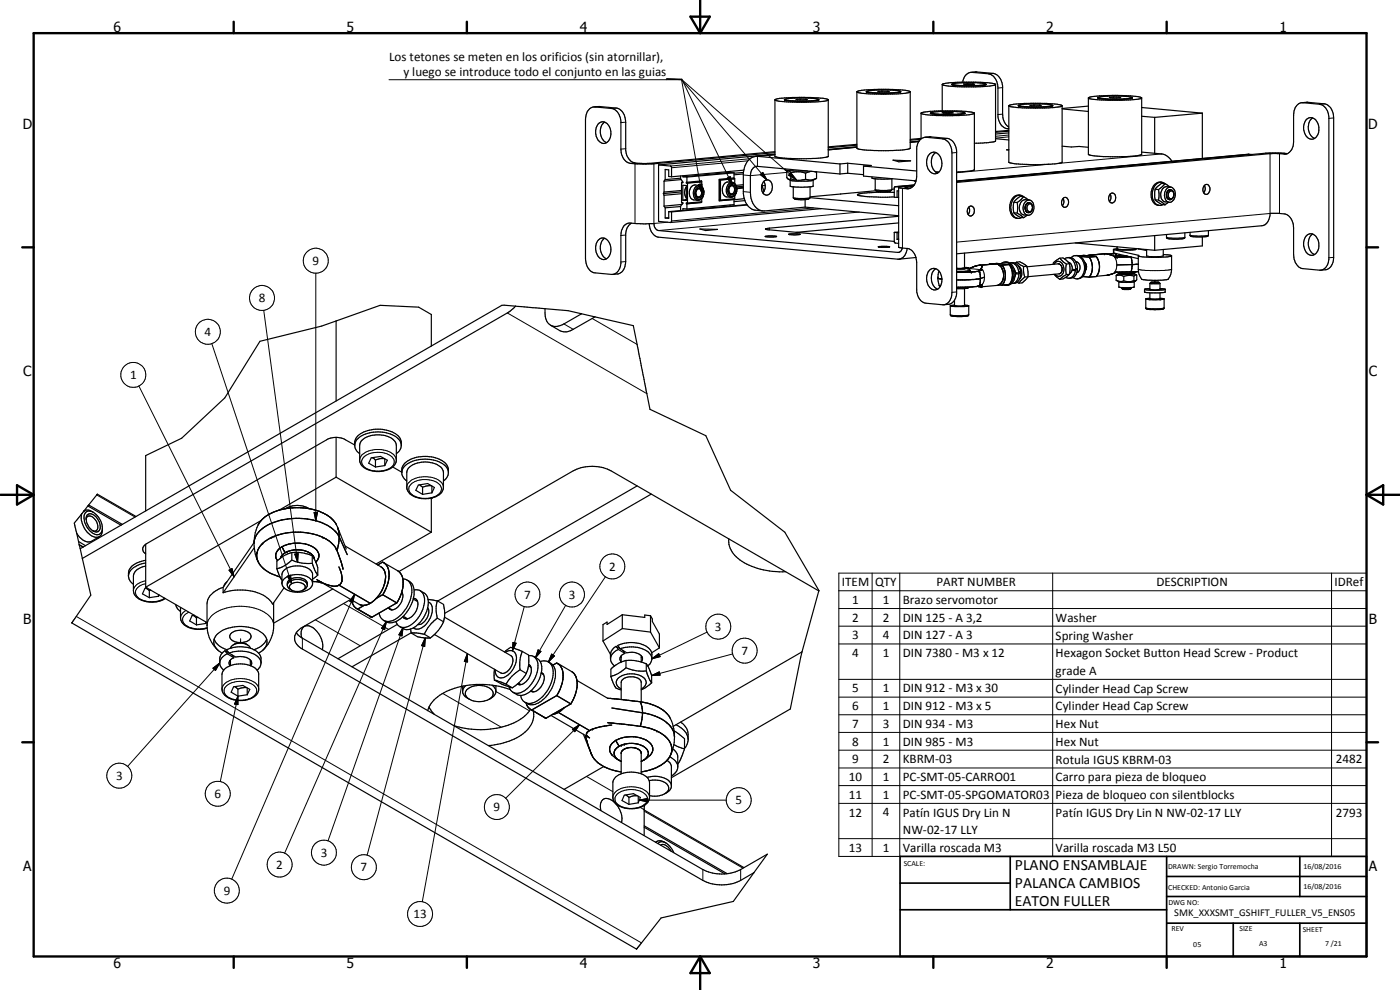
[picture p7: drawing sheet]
<svg xmlns="http://www.w3.org/2000/svg" width="420mm" height="297mm" viewBox="0 0 420 297" stroke-linecap="round" stroke-linejoin="round" font-family="sans-serif">
<defs><g id="words">
<g font-size="4.7">
<text x="304.6" y="261.1">PLANO ENSAMBLAJE</text>
<text x="304.6" y="266.5">PALANCA CAMBIOS</text>
<text x="304.6" y="271.9">EATON FULLER</text>
</g>
<g font-size="4.2">
<text x="34" y="9.6">6</text>
<text x="104" y="9.6">5</text>
<text x="174" y="9.6">4</text>
<text x="244" y="9.6">3</text>
<text x="314" y="9.6">2</text>
<text x="384" y="9.6">1</text>
<text x="6.8" y="38.7">D</text>
<text x="410.6" y="38.7">D</text>
<text x="7" y="112.9">C</text>
<text x="410.8" y="112.9">C</text>
<text x="7" y="187.1">B</text>
<text x="410.8" y="187.1">B</text>
<text x="7" y="261.4">A</text>
<text x="410.8" y="261.4">A</text>
<text x="34" y="290.4">6</text>
<text x="104" y="290.4">5</text>
<text x="174" y="290.4">4</text>
<text x="244" y="290.4">3</text>
<text x="314" y="290.4">2</text>
<text x="384" y="290.4">1</text>
</g>
<g font-size="3.9">
<text x="116.8" y="18.4">Los tetones se meten en los orificios (sin atornillar),</text>
<text x="121.1" y="22.9">y luego se introduce todo el conjunto en las guias</text>
<text x="93.8" y="79.5">9</text>
<text x="77.7" y="90.7">8</text>
<text x="61.4" y="100.8">4</text>
<text x="39.1" y="113.7">1</text>
<text x="182.8" y="171.2">2</text>
<text x="157.3" y="179.6">7</text>
<text x="170.7" y="179.7">3</text>
<text x="252.6" y="175.9">ITEM</text>
<text x="262.6" y="175.9">QTY</text>
<text x="281" y="175.9">PART NUMBER</text>
<text x="347" y="175.9">DESCRIPTION</text>
<text x="400.5" y="175.9">IDRef</text>
<text x="255.7" y="181.2">1</text>
<text x="264.9" y="181.2">1</text>
<text x="270.9" y="181.1">Brazo servomotor</text>
<text x="214.6" y="189.3">3</text>
<text x="255.7" y="186.5">2</text>
<text x="255.7" y="191.8">3</text>
<text x="264.9" y="186.5">2</text>
<text x="264.9" y="191.8">4</text>
<text x="270.9" y="186.5">DIN 125 - A 3,2</text>
<text x="270.9" y="191.8">DIN 127 - A 3</text>
<text x="316.8" y="186.6">Washer</text>
<text x="316.8" y="191.9">Spring Washer</text>
<text x="222.5" y="196.5">7</text>
<text x="255.7" y="197.1">4</text>
<text x="264.9" y="197.1">1</text>
<text x="270.9" y="197.1">DIN 7380 - M3 x 12</text>
<text x="316.8" y="197.2">Hexagon Socket Button Head Screw - Product</text>
<text x="316.8" y="202.5">grade A</text>
<text x="255.7" y="207.8">5</text>
<text x="264.9" y="207.8">1</text>
<text x="270.9" y="207.8">DIN 912 - M3 x 30</text>
<text x="316.8" y="207.8">Cylinder Head Cap Screw</text>
<text x="255.7" y="213.1">6</text>
<text x="264.9" y="213.1">1</text>
<text x="270.9" y="213.1">DIN 912 - M3 x 5</text>
<text x="316.8" y="213.1">Cylinder Head Cap Screw</text>
<text x="255.7" y="218.4">7</text>
<text x="264.9" y="218.4">3</text>
<text x="270.9" y="218.4">DIN 934 - M3</text>
<text x="316.8" y="218.4">Hex Nut</text>
<text x="255.7" y="223.7">8</text>
<text x="264.9" y="223.7">1</text>
<text x="270.9" y="223.7">DIN 985 - M3</text>
<text x="316.8" y="223.7">Hex Nut</text>
<text x="255.7" y="229">9</text>
<text x="264.9" y="229">2</text>
<text x="270.9" y="229">KBRM-03</text>
<text x="316.8" y="229.1">Rotula IGUS KBRM-03</text>
<text x="400.9" y="229">2482</text>
<text x="34.8" y="234">3</text>
<text x="64.4" y="239.4">6</text>
<text x="254.8" y="234.3">10</text>
<text x="254.8" y="239.6">11</text>
<text x="264.9" y="234.3">1</text>
<text x="264.9" y="239.6">1</text>
<text x="270.9" y="234.3">PC-SMT-05-CARRO01</text>
<text x="270.9" y="239.6">PC-SMT-05-SPGOMATOR03</text>
<text x="316.8" y="234.4">Carro para pieza de bloqueo</text>
<text x="316.8" y="239.7">Pieza de bloqueo con silentblocks</text>
<text x="148.2" y="243.4">9</text>
<text x="220.7" y="241.3">5</text>
<text x="254.8" y="245">12</text>
<text x="264.9" y="244.9">4</text>
<text x="270.9" y="245">Patín IGUS Dry Lin N</text>
<text x="316.8" y="245">Patín IGUS Dry Lin N NW-02-17 LLY</text>
<text x="400.9" y="245">2793</text>
<text x="270.9" y="250.4">NW-02-17 LLY</text>
<text x="96.3" y="257.1">3</text>
<text x="254.8" y="255.6">13</text>
<text x="264.9" y="255.6">1</text>
<text x="270.9" y="255.7">Varilla roscada M3</text>
<text x="316.8" y="255.7">Varilla roscada M3 L50</text>
<text x="82.9" y="260.7">2</text>
<text x="108.2" y="261.5">7</text>
<text x="67.1" y="268.5">9</text>
<text x="124.1" y="275.5">13</text>
</g>
<text font-size="3.1" x="352.4" y="275">SMK_XXXSMT_GSHIFT_FULLER_V5_ENS05</text>
<g font-size="2.4">
<text x="271.2" y="259.7">SCALE:</text>
<text x="350.6" y="260.8">DRAWN: Sergio Torremocha</text>
<text x="391.2" y="260.6">16/08/2016</text>
<text x="350.6" y="267">CHECKED: Antonio Garcia</text>
<text x="391.2" y="266.7">16/08/2016</text>
<text x="350.6" y="271.4">DWG NO:</text>
<text x="351.6" y="279.3">REV</text>
<text x="372" y="279.4">SIZE</text>
<text x="391" y="279.6">SHEET</text>
<text x="358.1" y="284.1">05</text>
<text x="377.9" y="283.8">A3</text>
<text x="397.7" y="283.8">7 /21</text>
</g>
</g></defs>
<g fill="none" stroke="#000" stroke-width=".3">
<path d="M116.7 23.9h87.8M180 32l-1.4 .1M184.9 32.4l-1.4 .2M187.8 36.7l-1.5 .1M199.9 23.7l4.6 .1 34.4 30M204.5 23.9l6.1 33.9M204.5 23.9l-4.4-.2h4.5l15.2 31.8M204.5 23.9l25.7 30.1M293.1 21.6l-1.4 .1M298.1 22l-1.4 .1M300.9 34.2l-1.4 .2M300.9 26.3l-1.4 .1"/>
<path d="M302.8 38.6h-.5M392.5 30.7l-1.4 .1M397.4 31.2l-1.4 .1M400.3 35.4l-1.5 .1M187.8 44.6l-1.5 .1M190.6 48.9l-1.4 .1M192 49l-1.4 .1v18M194.8 49l1.4 .1v18l4.2-.4M209.6 55.4l1-.2v2.6zM218.3 53.4l.8-.4 .7 2.5zM223.1 56.2l-2 .2M223.1 57.5l2.1 .2"/>
<path d="M224.4 48.3l-22.9 2M225.1 47.6l-23.9 2.2M228.2 52.4l.7-.7 1.3 2.3zM229.6 55.6l-1 .1M232.6 46.4l-5.3 .5v3M236.1 51.7l-10.9 1-2.1-.2M237.3 51.8l1.6 2-2.2-1.2zM257.2 44.2l-8.6 .8M270.8 56l1.4 .1v.3l-1.4 .1v17.9M273 56.6h-.8M274.4 55.5l-5.7 .5M275.7 42.5l-2.5 .2"/>
<path d="M279.3 41.1l-1.4 .1M284.3 41.5l-1.4 .2M287.1 45.8l-1.4 .1M302.8 41.1l-4 .3M302.8 40.5l-4 .4M314.9 49.3l-27.8 2.5M348.6 46.2l-30.9 2.8M351.2 56.9a1.57 1.57 0 0 0-1.2 1.4 1.57 1.57 0 0 0 1 1.6M374.8 46.3l-87.7 8.1M379.8 46l1.4 .1v18l-94.1 8.5M385.4 46l-1.4 .1v18M386.1 46.2h-.7"/>
<path d="M187.8 78.5l-1.5 .1M187.8 70.5l-1.5 .2M230.9 68.5v.5M244.1 62.4l-42.6 3.9M257.9 63.6l-60.3 5.6M269.4 75.7h.4M294.4 79.6l-1.2 .1-2.3 .9 3.9 .2a4.4 4.4 0 0 1 0 4.5M294.5 79.7l.1 .1M294.7 79.9v.2M308.8 60.8a1.56 1.56 0 0 0-1.2 1.4 1.56 1.56 0 0 0 1 1.6M317.6 79.2a1.6 1.6 0 0 1 1.2 1.4 1.6 1.6 0 0 1-1 1.6M331.6 76.1h.2"/>
<path d="M334.3 74.9v1M335.1 77.1h.1M335.1 77.1l-.6 .1a4.3 4.3 0 0 1 0 4.5M335.2 74.6l1.3 .2h3.1l1.3-.2M344.1 76.8l2 .2 3-.2M350.1 71.2l2 .3 3.5-.3M357.2 70.6l2.3 .2 3.2-.2M400.3 77.2l-1.5 .1M79.2 93.1l10.1 75.6M94.8 82v74.3M152.3 93.9l41.8 24.2M169.2 97.2l2.8 1.6"/>
<path d="M177.7 95.5l13.5 7.8M285.2 94.4l2 .3 3.5-.3M286.4 91.7h.1M286.4 91.7v.1M286.4 91.8h3.1M286.5 91.7h3M287.1 87.6l-1.4 .1M289.5 91.7h.1M289.5 91.7v.1M289.8 80.3l.7 .1M290.5 80.4h.1M290.5 80.4l-1.2 .2h-2.2"/>
<path d="M293.4 85.9l.3 .1M293.8 81.3h.1M294.4 85.6l.3 .4-.5 .1M294.4 80.6l-.2 .2M294.6 80.2l-.1 .2M294.8 85.3h.1M306.1 81.5v.2M332.6 82.5l-.3 .1M333.3 82.3l-.4 .2M334.1 82l-.4 .2M334.5 81.7h.1M335.1 81.7l-.5 .1"/>
<path d="M335.5 81.8l1.7 .2 3.4-.2M336.6 82.1v.1M339.5 82.1v.1M341.6 80.8l3.7 .4h4.1l2.2-.4M343.9 92.4l1.6 .2 3.9-.2M345.1 89.7l.7 .1 2.4-.1M345.1 89.6l1.5 .1 1.5-.1M346.6 84.1v.6M348.1 89.7h.1M348.2 89.7h.1M351.6 80.8h.1M41.7 115.8l28.6 57.3"/>
<path d="M63.6 103.1l23.9 72M107.9 138a3.5 3.5 0 0 1 3.3-2.9 7 7 0 0 1 7.4 2l.3 .9M109.3 137.1a6.9 6.9 0 0 1 8.6 .4 1.95 1.95 0 0 1-.7 2.9 7.1 7.1 0 0 1-8.2-.6 1.82 1.82 0 0 1 .3-2.7zM29 148.5l11.5 6.7M94.3 153.8h1l-.5 2.5zM122.1 146.2a4.2 4.2 0 0 1 4.3-3.1 6.3 6.3 0 0 1 6.4 2.1l.3 1M123.4 145.2a7 7 0 0 1 8.7 .4 2.14 2.14 0 0 1-1.1 3.2 7.1 7.1 0 0 1-7.8-.8 1.87 1.87 0 0 1 .2-2.8zM43.7 175.1a2.96 2.96 0 0 0-3 3 5 5 0 0 0 5.5 2.4l1.5-.2 1.7-.8M43.7 174.2a4.1 4.1 0 0 0-3.7 3M68.7 171.1l.9-.5 .7 2.5zM86.3 172.9l.9-.3 .3 2.5zM88.5 166.2l1-.1-.2 2.6z"/>
<path d="M106.4 178.3l-.5 2.5-.9-.4zM106.4 178.3l-36.9 85.5M181.7 173.1l-17.1 25.5M251.7 172h158.4v85h-158.4zM251.7 177.2h158.4M261.7 172v85M270 172v85M315.9 172v85M399.6 172v85M22.9 185l169.6 97.9M55.8 183.2l-.9 .7-.7 1.5M56.7 183.7a2.17 2.17 0 0 0-1.2 3.7 7.4 7.4 0 0 0 6.7 .9"/>
<path d="M62.1 187.7a5.9 5.9 0 0 1 4.6-4.9 15.3 15.3 0 0 1 13.6 1.6l1.4 1.5 .4 1.8M65.9 198.9l-27.6 31.1M72.2 191.6v1.2M90.8 191.5v3.2M94.6 186l13.5 7.8M103.1 181.1l13.5 7.7M116 186.4l-.6 2.5-.9-.4zM116 186.4l-30.6 69.6M121 188.3l-.4 2.5-.9-.3zM121 188.3l-22.5 64M127.6 191.4l-.1 2.6-1-.3zM127.6 191.4l-17.4 65.2"/>
<path d="M140.3 196.1v2.5l-1-.1zM140.3 196.1l-13.6 74.5M154 192.7l.9 .3-1.1 2.3zM157.3 182l-3.5 13.3M161.5 195l.8 .5-1.6 1.9zM165.6 196.3l.8 .5-1.8 1.8zM169.7 181.7l-9 15.7M195.7 197.7l2-1.6 .4 .9zM212.2 189.7l-16.5 8M219.9 196.2l-24.3 6.5M251.7 182.6h158.4M251.7 187.9h158.4"/>
<path d="M251.7 193.2h158.4M63.9 200.5l2-1.6-1.2 2.3zM66.6 206.8a4.3 4.3 0 0 1 4.4-3.1 6.2 6.2 0 0 1 6.5 2.4l.1 .7M67.9 205.8a7 7 0 0 1 8.8 .4 2.25 2.25 0 0 1-1.6 3.3 7.4 7.4 0 0 1-7.4-1 1.87 1.87 0 0 1 .2-2.7zM71.4 208.9v2.5l-1-.2zM71.4 208.9l-5.3 25.6M132.9 208.1l17.5 10.1M148.8 207.5l10.1 5.8M171.8 218.8l2.1-1.4-1.4 2.1zM173.9 217.4l-22.1 22.1M195.6 202.7l2.3-1.1 .2 1zM251.7 203.8h158.4"/>
<path d="M251.7 209.2h158.4M251.7 214.5h158.4M251.7 219.8h158.4M176 233l7.9 4.5M183.9 239.2a4 4 0 0 1 3.8-3 7.4 7.4 0 0 1 6.8 1.8l.4 1.2M185.2 238.3a6.8 6.8 0 0 1 8.9 .5 2.41 2.41 0 0 1-2 3.3 6.4 6.4 0 0 1-7.4-1.6l-.1-1.3zM251.7 225.1h158.4M251.7 230.4h158.4M251.7 235.7h158.4M191.8 240.1l2.6-.5v1zM191.8 240.1h26.2M192.1 242.2l1.2 .8"/>
<path d="M193.3 243.4l29.7 17.1M251.7 241h158.4M251.7 251.6h158.4M210.9 260.9v3.3M222.3 260.9v3.3"/>
<circle cx="94.8" cy="78.2" r="3.7"/>
<circle cx="62.4" cy="99.5" r="3.8"/>
<circle cx="78.6" cy="89.4" r="3.7"/>
<circle cx="40" cy="112.5" r="3.8"/>
<circle cx="158.3" cy="178.4" r="3.8"/>
<circle cx="171.7" cy="178.4" r="3.8"/>
<circle cx="183.8" cy="169.9" r="3.8"/>
<circle cx="215.5" cy="188" r="3.8"/>
<circle cx="223.5" cy="195.2" r="3.7"/>
<circle cx="35.8" cy="232.7" r="3.7"/>
<circle cx="65.3" cy="238.2" r="3.8"/>
<circle cx="83.9" cy="259.4" r="3.8"/>
<circle cx="97.2" cy="255.8" r="3.8"/>
<circle cx="149.1" cy="242.1" r="3.8"/>
<circle cx="221.7" cy="240.1" r="3.7"/>
<circle cx="68.1" cy="267.2" r="3.7"/>
<circle cx="109.2" cy="260.2" r="3.8"/>
<circle cx="126.1" cy="274.2" r="3.7"/>
</g>
<g fill="none" stroke="#000" stroke-width=".35">
<path d="M178.2 32.1a3.4 3.4 0 0 0-2.5 3.7v41.8a4 4 0 0 0 2.9 4.3l4.9 .4a2.97 2.97 0 0 0 2.8-3.2v-8.4a3.3 3.3 0 0 1 2.9-3.8l4 .3 3-.1a1.96 1.96 0 0 0 1.4 2.1l71.8 6.5 .9-.3 .5-1M178.2 32.1l5.3 .5a3.9 3.9 0 0 1 2.8 3.7v8.4a4.1 4.1 0 0 0 2.9 4.3l7 .1 36.4-3.3M178.2 32.1l1.8-.1 4.9 .4a4 4 0 0 1 2.9 4.3v8.4a3.9 3.9 0 0 0 2.8 3.8l4.2 .1 37.8-3.5M179.5 37.3a2.02 2.02 0 0 1 2.1-.7 2.02 2.02 0 0 1 1.4 1.7 3.4 3.4 0 0 1-1.5 4.7 2.78 2.78 0 0 1-2.7-3l.1-1.7zM181.5 36.6a3.8 3.8 0 0 0 .5 6.2M232.6 30l1.4 .4 5.2 .3 6-.1 2.3-.2 1.1-.4M232.6 29.9a46.4 46.4 0 0 1 13.6-.4l2.4 .4v17l-1.9 .5-4.7 .2-6-.1-2.7-.3-.7-.3zM235.4 30l1.9 .4h2.5h4.1l1.9-.4M235.4 29.9v.1M240.1 29.7l-1.2 .1 3.4 .1-.5-.1M240.1 29.7l1.7 .1M240.1 29.7v.3"/>
<path d="M241.8 29.8v.1M245.6 29.9l-1.7 .3-2.4 .1-4.1-.1-2-.3M245.6 29.8l-1.6-.3-4-.1-3.6 .2-.8 .2v.3M245.6 29.8l.2 .1M245.6 29.8v.3M245.8 29.9v.1M257.2 27.6l.1 .1a54.8 54.8 0 0 0 15.7 0l.2-.1M257.2 27.6v16.8l1.8 .6 4.8 .2 5.9-.1 3.4-.6 .1-16.9M257.2 27.6l1.4-.5 5.2-.3 7 .2 1.6 .2 .8 .4M260 27.5l1.9 .3 2.5 .1 4.8-.2 1-.3 .1 .2-1 .3-4.4 .1-3.8-.1zM264.7 27.3l-1.2 .1 2.1 .2 1.3-.1-.5-.2M264.7 27.3h1.7"/>
<path d="M264.7 27.3v.3M266.4 27.3v.2M270.2 27.4l-1.6-.3-4.6-.1-3.3 .2-.5 .2v.3M270.2 27.4v.3M276.4 34l2.4-.6 2.9-.1h6.7l3.3 .4 .7 .3M276.4 34l1.5 .4 5.1 .3 6.6-.2 2.1-.2 .7-.3M276.4 34v7.7M279.2 34l1.5 .3 2.4 .2 5.1-.2 1.4-.3M279.2 34h.1M279.4 33.8l-.2 .2M279.4 33.9l3.7 .4 5.1-.1 1.2-.3M279.4 33.9v.2"/>
<path d="M282.8 25.4l2.3-.6 3.6-.2 7.7 .2 2.4 .5v17l-2.2 .5-4.2 .2M282.8 25.4l1.5 .4 4.4 .3 6.1-.1 2.5-.2 1.5-.4M282.8 25.4v7.9M284 33.7l-1.2 .1 .4 .2 2.9-.1-.4-.1M284 33.7l1.7 .1M284 33.7v.3M285.7 33.8v.2M285.8 25.3v.2M285.8 25.2l-.2 .2 .5 .2 3.3 .2 5.1-.1 1.2-.2 .3-.1-.2-.2M285.8 25.2l3.3-.4h3.8l2.8 .4M285.8 25.2v.1M289.4 33.8l-1.5-.3-3.5-.1-3.9 .2-1.1 .3"/>
<path d="M289.4 33.8v.1M289.4 33.8l.2 .2M289.4 33.9v.2M289.6 34h.1M290.4 25.1l-1.3 .1 2.1 .2 1.3-.1-.5-.2M290.4 25.1h1.6M290.4 25.1v.3M291.3 21.7l1.8-.1 5 .4a3.8 3.8 0 0 1 2.8 3.8v8.4a4.5 4.5 0 0 0 1.9 3.9M291.4 21.7l5.3 .4a3.9 3.9 0 0 1 2.8 4.3v8.4a3.6 3.6 0 0 0 3.3 3.9M291.4 21.7a2.97 2.97 0 0 0-2.4 2.9M292 25.1v.2M292.4 34v16.9l-.9 .4-4.4 .3"/>
<path d="M295.7 25.2l-.5 .3-3 .2h-4.2l-2.2-.4M295.8 25.3v.2M302.8 31.7v16.9l1.8 .5 4.8 .3 6-.1 3.3-.6 .1-17M302.8 39.4l-4 .3M302.8 39.1l-4 .4M302.8 39.9l-4 .3M302.8 31.7l1.4-.4 5.2-.3 6.5 .2 2.1 .2 .8 .3M302.8 31.7l.4 .3 1.9 .3 5.7 .2 5.6-.2 2.4-.6M305.8 31.6l-.2 .2 .8 .2 2.5 .2 6.3-.2 .7-.2-.1-.2M305.8 31.7l1.7 .3 2.5 .1 3.2-.1 2.6-.3M305.8 31.6l1.1-.3 2.7-.1h4.2l2 .4M305.8 31.6v.3"/>
<path d="M310.3 31.5v.2M310.3 31.5l-1.2 .1 .4 .1h3l-.5-.2M310.3 31.5h1.7M312 31.5v.2M315.8 31.6v.3M318.8 32.7l7.8 .7M326.6 31.8l-7.8 .8M326.6 29.4l1.1 .4 4.9 .3 6.6-.1 2.4-.2 1-.4M326.6 29.4a22.5 22.5 0 0 1 7.3-.8h1.4a22.5 22.5 0 0 1 7.3 .8M326.6 29.4v16.9l1.5 .4 5.1 .3 6-.1 2-.2 1.4-.4v-16.9M329.6 29.3l.8-.3 2.5-.2 4.3 .1 2.4 .4M329.6 29.3l-.1 .2 3.3 .3h3.7l3.2-.3"/>
<path d="M329.6 29.3v.2M334.2 29.1l-1.3 .2h3.4l-.4-.1M334.2 29.1l1.7 .1M334.2 29.1v.3M335.9 29.2v.1M339.6 29.3l.2 .1-.1 .1M339.6 29.3v.2M339.6 29.3l-3 .4h-3.8l-3.2-.4M342.6 32.3l18.2 1.7M342.6 34.9l3.9 .3M346.5 35.2v10.8M360.8 34l-14.3 1.2"/>
<path d="M360.8 34v13.5M390.7 30.8l1.8-.1 4.9 .5a3.8 3.8 0 0 1 2.9 4.2v41.8a3.4 3.4 0 0 1-2.5 3.7l-1.4 .2M392 36a1.96 1.96 0 0 1 3.3 .6 3.6 3.6 0 0 1-1 5.1 2.47 2.47 0 0 1-3-2.5l-.1-1.3zM393.9 35.4a3.8 3.8 0 0 0 .6 6.1M197.6 49.5v16.9l3.6 .4M197.6 49.5l3.7 .3 .2 .4v2.8M199.1 58.1l.2 .5M199.3 54.4v3.2M199.3 58.6v3.2M199.3 57.6l-.2 .5M199.6 53.9l-.3 .5M201.5 53h-.8v-2l-1.1-.2v3.1"/>
<path d="M204.2 53.5l-4.6 .4M204.2 52.8v.8l.7 1v.2h-.4M204.4 53.9l-5.1 .5M204.5 58.1l-5.2 .5M204.5 57.1l-5.2 .5M204.5 57.6l-5.4 .5M204.5 54.8v5.9l.4 .1v.2h-.1M204.5 54.8h.4M204.9 55.6l1.1 .1v4.5l-1.1-.1zM205 52.7v.3M205 53l1.2 .1M205.6 60h.4"/>
<path d="M205.6 60l-.7 .1M206 56a2.8 2.8 0 0 0 0 3.4M206 54.9h.3v6M206 59.8l-.4 .2M206.2 53.1v1.6M206.2 54.7h-.2v.2M208.9 57.4l.3-.5a.83 .83 0 0 1 1-.2 .83 .83 0 0 1 .4 1 1.02 1.02 0 0 1-.3 1.1 1.02 1.02 0 0 1-1.2 0l-.3-.6M208.9 57.4a.98 .98 0 0 1 .9-1 .98 .98 0 0 1 1.1 .8 1.45 1.45 0 0 1-1.4 2.1l-.7-1M208.9 57.4l-.1 .9M208.9 57.4v.2M209.8 55.6a2.41 2.41 0 0 0-1.7 2.1 2.41 2.41 0 0 0 1.3 2.4l.8-.2 .4-.3M209.8 55.6a2.26 2.26 0 0 1 1.5 2.1 2.26 2.26 0 0 1-1.4 2.1 2.01 2.01 0 0 1-1.4-2 2.01 2.01 0 0 1 1.6-1.9l.7 .4 .3 .8"/>
<path d="M209.9 55.6a2.16 2.16 0 0 0-2.4 .4 2.47 2.47 0 0 0 .7 4l1.3 .1M210.2 54.5l.4 .1M210.4 54.3v.2M210.6 54.6v-.3l-4.4 .4M210.6 54.6v1.3M210.6 59.6v.9l-4.3 .4M210.6 54.6l-4.6 .3M211 59l-.4 .6M211.1 58.4v.3M211.2 58.3h.1M215.9 60h.3M218.9 56.2l-.2 .5"/>
<path d="M219 56l-.1 .2M219.1 56a.85 .85 0 0 1 1-.2 .85 .85 0 0 1 .4 1 1.02 1.02 0 0 1-.2 1 1.02 1.02 0 0 1-1.1 .3l-.5-.8M219.1 51.4v.3M219.1 51.7l1.2 .2M219.1 51.7l-14.1 1.3M219.2 55.8a1.07 1.07 0 0 1 1.4 0 1.07 1.07 0 0 1 .2 1.3 1.05 1.05 0 0 1-.9 1.3 1.05 1.05 0 0 1-1.2-1l.1-.9zM219.8 54.7l-1.2-.1a2.47 2.47 0 0 0-1.8 1.9 2.47 2.47 0 0 0 .9 2.4l1.7 .3M220.1 59.9h.2M220.1 53.4v.2h.4M220.1 59.7v.2M220.1 59.9l-4.3 .3M220.3 51.9v1.5l-4.5 .4v6.4"/>
<path d="M220.3 59.9v1.5l-14.1 1.3M220.3 59.9l-4.5 .3M220.3 51.9l-14.1 1.2M220.5 53.6l-4.6 .4h.3v6M220.5 58.7v.9l-4.3 .4M220.5 53.6v1.4M221.1 56.2a1.3 1.3 0 0 0-1.5-1.2 1.3 1.3 0 0 0-1.1 1.4 1.67 1.67 0 0 0 1.5 2.4l.7-.4 .4-.9M221.1 57.3v.1M221.1 56.4a2 2 0 0 1-2 2.7 2.45 2.45 0 0 1-1.1-2.4 2.45 2.45 0 0 1 1.7-2l1 .5 .4 1.3M223.1 56.4l-2 .2M223.1 52.2l-2.8 .3M223.1 55.4l-2.2 .2"/>
<path d="M223.1 55.9l-2 .1M223.1 51.7l-2.8 .3M223.2 51.1l-21.7 1.9M223.4 59.6l-3.1 .3M228.7 55.5l.1 .4M228.8 55.9l.5 1.5M228.8 55.9h-.3M229.2 54.4a1.56 1.56 0 0 1 1.9-.2 1.56 1.56 0 0 1 .7 1.7 2.29 2.29 0 0 1-1.9 2.6 2.56 2.56 0 0 1-.7-4.1zM229.3 54.4l.3 1.3-.3 1.7M229.3 57.4l-.4 .5M232.6 46.3l-35 3.2M232.6 46.4l-5.8 .5"/>
<path d="M235.6 50.7l.1 .3 1.6 .2 5 .1M236.3 51.3l.6 .1 .4 .5M236.3 51.3l-.2 .1v1.9a.72 .72 0 0 0 1.2 .4M236.6 53.8l.6 .3M236.6 51.1l-.3 .3M237.1 54.1v1.7a20.5 20.5 0 0 0 6.8 .1l.1-1.8M237.3 51.9l.3-.2a8 8 0 0 1 4.2 .2M237.3 53.7l.6 .1a6.3 6.3 0 0 0 3.9 0M237.3 51.9v1.8M238.1 59.4l1.6 .2 3.4-.2M238.1 59.4a3.6 3.6 0 0 0 3.1 .5h.4M238.1 56v3.4"/>
<path d="M241.6 59.9v2.2M241.8 51.9v1.9M243.1 59.4h.1M243.1 59.4l-.6 .4-.9 .1M243.1 59.3l26.6 2.4M243.1 56v3.4M243.8 51.4l-2 .5M244.4 51.5l.7 .1M245 51.6h.1M245.1 53.5l-.3 .1a3.7 3.7 0 0 1-3 .2M245.1 53.5l-1.2 .6-1.6 .3h-3.4l-1.7-.3M245.1 51.6v1.9"/>
<path d="M252.1 52.2l-24.8-2.3a2.36 2.36 0 0 0-2.1 2.8v5a5.3 5.3 0 0 0 3.4 5.5M252.1 49.2l-24.8-2.3a4.5 4.5 0 0 0-4.1 4.5l-.1 6.7 .5 2.1M252.1 49.2v3M252.3 58.2l-9.2 .9M254.4 49l-2.3 .2M254.4 49l7.1 .7-2.3 .1M254.4 52l4.8 .4M254.4 52l-2.3 .2M254.4 49v3M257.2 43.6l-8.6 .7M257.2 43.3l-8.6 .8M257.2 44l-8.6 .8"/>
<path d="M257.2 44.2l-8.6 .8M257.3 58.5l.9 .3 2.8 .3h7.4M257.3 58.4v.1M259.2 49.8l15.9 1.5M259.2 49.8v3l15.7 1.5M261.7 53.1v.4l1 .1M262.7 56.9l1.5 .2 3.4-.2M262.7 53.6h5.1M262.7 56.9a3.3 3.3 0 0 0 2.8 .6h.3a2.1 2.1 0 0 0 1.9-.6M262.7 53.6v3.3M263 57.2l-10.7 1M267.7 53.6l-.1 3.3"/>
<path d="M268 48l5.3 .3-3.5 .3zM268.4 57.7l-7.9 .1-2.3 .3-.9 .3M268.4 56.7l-.7 .1M269.2 59.2h.5M269.7 56.2v18l2.5 .3M269.7 56.3h.1M269.7 57.3h-.5v1.9M269.7 56.3l1.1 .2a3.2 3.2 0 0 0 2.5-.1M269.7 56.2h.1M269.9 56.1l-.2 .1M269.9 56.1l-1.2-.1-.3 .3v2.9h.8M274 55.9l-2.3 .3 1.6 .2"/>
<path d="M274.2 55.7l-4.3 .4M274.4 55.5l-5.7 .5M274.4 54.2l.5 .2M274.4 55.5l-1.1 .9M274.9 54.3l-.5 1.2M275.7 42.5l-2.5 .2M275.8 42.3l-.7 2.1v8.5l-.2 1.4M275.8 42.3l-2.6 .3M276.3 41.8l-.5 .5M276.3 41.8l-3.1 .3M276.4 41.5l-3.2 .3M277.6 41.2l1.7-.1 5 .4a3.6 3.6 0 0 1 2.8 3.8v42.8a3.2 3.2 0 0 1-2.5 3.2l-1.4 .1"/>
<path d="M277.6 41.2l5.3 .5a3.9 3.9 0 0 1 2.8 4.2v41.8a3.4 3.4 0 0 1-2.5 3.7M277.6 41.2l-1.3 .6M279 46.1a2.04 2.04 0 0 1 3.4 1.3 3.2 3.2 0 0 1-1.8 4.8 3.4 3.4 0 0 1-2.3-4.8zM280.7 51.6h1.1M280.8 45.8a3.8 3.8 0 0 0 .6 6.1M281.3 51.9h.1M298.8 41.6l4 .4M302.8 44.9l-.7 .1h.7M306.1 58.5a3.3 3.3 0 0 0-3 4.2 2.6 2.6 0 0 0 2.4 2.8M307.2 59l1.5 1M307.2 59l-1.9 1.7M307.2 59a2.56 2.56 0 0 0-2.4 1l-.6 .7"/>
<path d="M307.2 59.1a2.26 2.26 0 0 0-3.6 1.6 3.7 3.7 0 0 0 1.7 4.8l1.3-.2M308.9 60a2.01 2.01 0 0 0-2.5 .7 2.49 2.49 0 0 0 .9 3.8l1.2 .1M318.8 43.9l7.8 .3M319.1 59.6l.2 .9-.5 1.3M319.1 59.5a1.03 1.03 0 0 1 1.2-.1 1.03 1.03 0 0 1 .4 1.2 1.12 1.12 0 0 1-.4 1.4 1.12 1.12 0 0 1-1.4-.2l-.3-1.3zM333.2 58.3a1.8 1.8 0 0 1-.3 2.2M333.2 58.2a1.03 1.03 0 0 1 1.2-.1 1.03 1.03 0 0 1 .4 1.2 1.11 1.11 0 0 1-.5 1.4 1.11 1.11 0 0 1-1.4-.4l-.2-.8zM342.6 45.6l6 .6a4.2 4.2 0 0 1 3.1 2.2M346.7 56.8v3.1M346.7 59.9l.2 .2a4.7 4.7 0 0 0 2.7 1.4M346.7 59.9l1 .1M346.7 56.8l1 .1"/>
<path d="M347.7 56.9l.1 1.2-.1 1.9M348.6 54.7a3 3 0 0 0-3.1 3.2 3 3 0 0 0 2.4 3.7M349.6 55.1l1.5 1M349.6 55.1l-1.9 1.8M349.6 55.1a1.99 1.99 0 0 0-2.1 .8l-.8 .9M349.7 55.2a2.26 2.26 0 0 0-3.6 1.6 3.5 3.5 0 0 0 1.7 4.8l1.3-.2M350.3 56.4a1.53 1.53 0 0 1 1.8 0 1.53 1.53 0 0 1 .6 1.6 2.01 2.01 0 0 1-2.2 2.6 2.79 2.79 0 0 1-.2-4.2zM351.2 56.9a1.63 1.63 0 0 0-1 1.5 1.63 1.63 0 0 0 .9 1.5M351.3 56.1a2.37 2.37 0 0 0-2.6 .8 2.37 2.37 0 0 0-.2 2.7l.8 .9 1.6 .2M352.3 58.1l-.5-.8a1.15 1.15 0 0 0-1.2 1.1 1.15 1.15 0 0 0 1.1 1.2l.6-1M352.3 58a1.53 1.53 0 0 1-1.2 1.9M352.3 58a1.14 1.14 0 0 0-1.3-1.1 1.14 1.14 0 0 0-1 1.4v.3a1.18 1.18 0 0 0 1.1 1.3"/>
<path d="M361.5 55.7l.2 .9-.4 1.3M361.5 55.6a.98 .98 0 0 1 1.1-.1 .98 .98 0 0 1 .5 .9 1.33 1.33 0 0 1-1.5 1.9 1.79 1.79 0 0 1-.1-2.7zM375.6 46.4l-.9-.1-87.6 8M386.4 46.1a3.9 3.9 0 0 0 1.8-3.6v-8a3.1 3.1 0 0 1 2.9-3.7l4.9 .5a3.7 3.7 0 0 1 2.8 3.8v42.8a2.99 2.99 0 0 1-2.8 3.2l-4.9-.5a3.9 3.9 0 0 1-2.9-4.2v-8a4 4 0 0 0-2.8-4.2l-4.2-.1a3.4 3.4 0 0 1-2.5 3.6l-91.6 8.5M386.4 46.1h-5.2l-94.1 8.6M386.4 46.1l-2.2-.2-4.4 .1-92.7 8.5M179.5 72.1a1.92 1.92 0 0 1 3.3 .7 3.3 3.3 0 0 1-1.6 5.1 3.6 3.6 0 0 1-1.9-5.5zM181.5 71.5a3.8 3.8 0 0 0 .5 6.1M189.6 67a3.7 3.7 0 0 0-1.8 3v8.5a3.3 3.3 0 0 1-2.5 3.7l-1.4 .1M194.8 67.1a4 4 0 0 0 2.8 4.1l72.2 6.6M199.3 61.8l.3 .6M199.6 62.4v3"/>
<path d="M200.7 63.5l.8 .1M200.7 63.5v2l-1.1-.1M200.7 65.3l-1.1 .1M201.5 63.6v2.8l-.3 .4M204.2 62l-4.6 .4M204.7 61.3l-5.4 .5M204.8 61h.1M204.8 61l-.6 .9v1.3M206 61.1l.2 .1M206.2 62.7l-1.2-.1v.5M206.2 61.2v1.5M206.3 60.9h-.3v.2"/>
<path d="M210 68.7l5.3 .1-3.5 .4zM210.4 60.7l-4.4 .4M210.4 60.7h.2M210.4 60.6v.1M210.6 60.7l-4.4 .5M210.6 60.5v.2M219.1 61.5v.3M223.6 60.2l-3.3 .3M223.6 60.2l.7 1.4M224.1 61.4l-23.4 2.1M224.2 61.5l-22.7 2.1M224.3 61.6l1.7 1.3 3.1 .4 12.5-1.2"/>
<path d="M229.6 71h.1M229.7 70.9l2.2-.1 1.2 .2-2.3 .1zM229.7 68.7l38.7 3.7M229.7 68.7h.1M236.7 70.3l2.6-.2 .8 .3-1.9 .1zM240.1 70.3h.1M241.6 62.1l28.1 2.6M246.5 62.6l-45.3 4.2M263.6 74.1h3.3M263.6 74h3.4M263.6 74v.1M267 74v.1"/>
<path d="M268.4 69.7v3l.3 .2 1 .1M268.4 69.7l.8 .1M269.2 69.8v2M269.2 71.8h.5M269.7 64.9l-40 3.8M269.7 66.9l-30.8 2.8M269.7 71.8h-.5M269.7 69.8h-.5M269.7 69.6l-1.3 .1M272.2 74.5a4 4 0 0 1 2.9 4.3v8.4a3.7 3.7 0 0 0 2.8 3.8l5.3 .4M272.2 74.5a3.2 3.2 0 0 1-2.4 3.3M274.9 77.3l-5.1 .5"/>
<path d="M289.5 75.9l-.2 4.6M290.7 62.1l.3 1.3-.5 .9M290.8 62.1a1.03 1.03 0 0 1 1.2-.1 1.03 1.03 0 0 1 .4 1.2 1.14 1.14 0 0 1-.4 1.3 1.14 1.14 0 0 1-1.4-.1l-.3-1zM294.5 79.7h.1M297 79.2l2.2-.2 3.7 .4M297 79.2l.4 .1M297 79.2v.1M298.6 79.2h.3M298.9 79.2l-5 .4M298.9 79.2l.9 .3M299.8 79.5l1 .1M299.8 79.5l.6 .5"/>
<path d="M300.4 79.2a2.43 2.43 0 0 1 3.9 1.4 3.5 3.5 0 0 1-1.8 5h-.4M300.8 79.6l.2 .3M301 79.9l.2 .4M301 79.9l.7 2.3M301.8 78.6l-.3 .1M301.9 78.7a4 4 0 0 1 2.1 5.2l-.3 .7-.8 .7M302.9 79.4a5.2 5.2 0 0 1 .2 5.6M302.9 79.4l-2.1 .2M302.9 79.4a5.1 5.1 0 0 1 .2 5.7M303.3 78.9l1.4 .1M303.3 78.9a2.8 2.8 0 0 1 2.5 3M303.3 78.9h-.2"/>
<path d="M304.2 63.8a4.8 4.8 0 0 0 3 1.5M304.2 60.7l-.1 1.5 .1 1.6M304.2 63.8l1.1 .1M304.2 60.7h1.1M304.7 79a3.2 3.2 0 0 1 1.6 2.4l-.5 .5M305.1 78.7l1-.2 2.1 1.4M305.1 78.7l2.1 1.3M305.1 78.7l-.4 .3M305.3 60.7l.1 1.7-.1 1.5M305.3 63.9l1.9 1.4M305.6 79.8a2.75 2.75 0 0 1 .4 3.9M307.2 80v1.2l.3 1.9"/>
<path d="M307.7 60.6a1.49 1.49 0 0 1 1.8-.4 1.49 1.49 0 0 1 .8 1.7 2.14 2.14 0 0 1-2 2.7 2.56 2.56 0 0 1-.6-4zM308.2 79.9l.3 1.5v1.7M308.2 79.9l-1 .1M308.2 64.6l-1 .7M308.6 60.9a1.75 1.75 0 0 0-.1 2.9l.6-.1 .4-.3 .4-1.1M308.6 60.8l.8 .2 .5 1.3M308.8 60.8a1.58 1.58 0 0 0-1.2 1.4 1.58 1.58 0 0 0 1 1.6M309.7 61.5l-.1-.2a.93 .93 0 0 0-1.1 .1 .93 .93 0 0 0-.3 1l.1 .5a.74 .74 0 0 0 .5 .6 .74 .74 0 0 0 .8-.3M309.8 61.6l.1 .7M309.8 62.6l-.1 .6M309.8 62.6h.1M316.4 79.3a1.43 1.43 0 0 1 1.6-.9 1.43 1.43 0 0 1 1.1 1.4 2.08 2.08 0 0 1-1.5 3.1l-1-.6"/>
<path d="M317.5 79.2a1.59 1.59 0 0 1 1.3 1.4 1.59 1.59 0 0 1-1 1.6l-9.3 .8M317.6 79.2l-9.4 .9M318.1 77.5l-1.8 1.2-.3 .6M318.1 77.5a2.41 2.41 0 0 1 2.5 1.2l.4 .4M318.1 77.5l1.9 1.7M320 79.2l-.1 1.2 .1 2M320.3 77.3a2.72 2.72 0 0 1 3.1 3.1l-.6 .5M320.3 77.3l-.9 .4M320.3 77.3a3.1 3.1 0 0 1 2.5 3.6M320.6 78.7l.4 .2M320.7 78.7h.1M320.7 78.9h.3"/>
<path d="M321 79.1v2.8M321 79.1l-1 .1M321 78.9l.6 .8 .2 1.1 1 .1M321.5 77.3a2.45 2.45 0 0 1 4 1.3 3.7 3.7 0 0 1-1.5 5l-.7 .1M322.7 72.9l23.8 2.2M322.9 78.6a1.73 1.73 0 0 1 1.2 1.5 1.73 1.73 0 0 1-.9 1.7M323 78.6l.2 .1M323 76.7h-.3M323.2 76.7a4 4 0 0 1 .7 6.8l-1 .2-.9-.4M324.2 76.9l2.7 .3M325.3 76.6l-1.5 .2M325.3 76.6l3.7 .4"/>
<path d="M325.3 76.6l1 .1M325.6 78.8l.1 .2M325.7 79l.3 .8M325.8 79l.2 .8M326 79.8l-.2 1.3 .1-.2M326 79.8v.9M326.3 76.7l1.7 .2M326.8 76.6h.3M326.8 76.6l5.1-.5 3.2 1M326.8 76.6l-.5 .1M326.9 77.2l.2 .3M327.1 77.5l.7 2.3"/>
<path d="M327.1 76.6l.9 .3M327.1 77.5l.7 1.8 .1 1M327.8 79.8l.1 .5M328 76.9l1 .1M329 77l.4 .6M329 77l-2.1 .2M329 77a5.4 5.4 0 0 1 .5 5.3M329.5 77.7l.4 1.4M329.9 79.2l-.1 2.1-.8 1.7M331.8 76.1l-4.7 .5M333.1 76.2l-.5 .1M333.6 76.2h-.5"/>
<path d="M334.2 74.8l.1 1.1 7.3 1.7M334.2 74.8v.1M334.2 74.9l7.6 1.7-.2 .2v4a4.3 4.3 0 0 0 1.2 3.1l5.9 .2a2.09 2.09 0 0 0 2.4-1.3l.5-2v-4l-2.5-.4M334.5 77.2l4.9-.1 .4 1.7-.4 2.8M334.6 76.1l-1.3 .1M334.8 76.6l1 .2M334.8 76.6h.1M334.9 76.1h-.7M335.2 76.1l-.4 .4M335.2 74.7l-1 .1M335.3 74l-.1 .8 .3 .1 4.1 .1a1.1 1.1 0 0 0 1.4-.4M335.8 76.8h2.5"/>
<path d="M336 76.3l-.2 .5M341.5 74.6h.2M341.6 76.8l3.4 .4 5.4-.1 1.2-.3M341.6 79.3l-6.4 .2M341.7 74.6v.1M341.7 74.7l2.4 .5M344.1 74.8v2M346.5 70.7v4.4M347.7 60l1.9 1.5M349.1 74.8v2M350.6 60.7l-1 .8M351.6 76.8h.1"/>
<path d="M355.6 69.9l-.1 1.5-.8 .3-4.1-.1-.5-.3v-.9M357.2 69.7l.1 1.2M357.3 70.9h.1M357.4 70.9l3.4 .2M360.8 71.1v2.7l-14.3 1.3M362.7 69.2l-.1 1.5-.5 .3-1.3 .1M392 70.9a2.17 2.17 0 0 1 2.2-.5 2.17 2.17 0 0 1 1.4 1.9 3.1 3.1 0 0 1-1.9 4.3 3.5 3.5 0 0 1-2.1-5.1zM393.9 70.2a3.8 3.8 0 0 0 .6 6.2M100.9 96.3l13.2-4.7 11.5 .6 3.8 2.2v9.4M100.9 96.3l-4.3 1.5-18.6 4.6-10.5 17-13 12.1-10.8 5.2v16.6M100.9 96.3v24M154.7 91.9l8.9 .7"/>
<path d="M154.7 91.9l-4.1-.3-126.5 73M154.7 91.9l-2.4 2-127.6 73.7M163.6 92.6l6.9 .6 8.1 1.9M163.6 92.6a5.1 5.1 0 0 0 1.6 5M174.5 94.1l-5.3 3.1a3.9 3.9 0 0 1-4 .4M178.6 95.1l11.5 2.6 5 25.1 16.7 7.9 7.5 16.4 16.2 12.6 10.2 17.6M178.6 95.1l-6.6 3.7a3.9 3.9 0 0 1-3.9 .4l-2.9-1.6M279 81a2.09 2.09 0 0 1 3.4 1.3 3.3 3.3 0 0 1-1.5 4.7 2.62 2.62 0 0 1-2.7-2.6v-1.7l.4-1.2zM280.8 80.6a3.8 3.8 0 0 0 .6 6.2M281.5 83.4l.4 2.3 .3 .2M281.5 83.4l1.2 .3M281.8 81.3l-.3 2.1"/>
<path d="M285.2 91.8l1.4 .2 4.1-.2M285.2 91.7v2.7l.2 .3M285.4 94.7v.1M285.4 94.8l1.8 .2 3.3-.2M286.5 91.6l-1.3 .2M286.5 90.1l-.1 1.6M288.8 80.5h-1.7l.4 .1M289.3 80.5l-.8 .1M289.3 80.5h-.2M289.5 91.6l1.2 .2M289.5 80.2a1.36 1.36 0 0 1 1.6 1M289.5 86.6v5.1"/>
<path d="M289.9 86.1l-2.8 .1M290 81.4h-2.9M290.1 80.6h-3M290.3 80.5l-.2 .1M290.4 81.7h-3.3M290.5 86.4l-3.4 .2M290.5 80.5l-.4 .1M290.5 80.4h.1M290.5 80.4l-.1 .1M290.5 86.4h.1M290.5 94.7v.1M290.6 81.3h.2"/>
<path d="M290.6 81.3l-.6 .1M290.7 91.7v2.7l-.2 .3M290.8 86.1l-.3 .3M291 80.5l-.3 .1M291.1 81.2l-.3 .1M291.4 86.1h-.5M291.9 81.6l-2.1 .1M291.9 81.6l-1 .1M292.7 81.5l-.8 .1M293.3 85.9l-4 .3M293.3 81.4l-.6 .1M293.3 81.4h.3"/>
<path d="M293.3 85.9l-.3 .1M293.6 81.4l-.9 .1M293.9 81.3l.3 2.3M294.2 83.6l-1.9 .3-5.2 .1M294.2 83.6l-.3 2.2M294.4 81.1h.1M294.4 81.1l-.8 .3M294.4 85.5l-1.1 .4M294.4 85.6l.2 .4-1.2-.1M294.5 85.5h.1M294.5 85.5h-.1M294.6 86l-.1 .1"/>
<path d="M294.6 80.3l-.4 .6M294.7 80.1a.9 .9 0 0 0-1.4-.4l-2.4 .9M294.7 80.1l-.2 .3M294.7 80.1l-.1 .2M294.8 80.8l-.4 .3M294.8 85.3l-.2 .2M295.5 83.1l-1.3 .5M299.8 85.5l-5.3 .6M299.8 85.5l1 .1M300.4 80l.2 .4M300.4 80l.4 .7M300.7 80.6l.5 1.5-.1 1.6"/>
<path d="M300.9 81.1l.2 .4M301 84l-.5 .9-.7 .6M301.1 81.7l.1 .7M301.2 82.8l-.4 1.7-1 1M301.2 80.3l.4 .9 .1 1.5M301.7 82.2v.5M301.7 82.7l-.3 1.9-.6 1M301.7 82.7l-.1 1.4-.8 1.5M302.9 85.3l-.9 .3-.7-.1M302.9 85.3l-2.1 .3M303.1 85l-.2 .3M303.6 85h.3"/>
<path d="M304.4 80.8l.3 1 1.1 .1M304.8 82.2h1M304.8 82.2l-.2 .8M305.1 81.9l-.3 .3M305.3 84.7l.5 .3M305.8 82.2a2.6 2.6 0 0 1-1.9 2.8M306 81.7h.3M306.1 81.5v.2M306.3 81.7l-.5 .5M306.3 81.7a2.67 2.67 0 0 1-2.4 3.3M307.5 83.1l-1.7 1.9M308.5 83.1l-.9 1.1a2.11 2.11 0 0 1-1.8 .8"/>
<path d="M308.5 83.1h-1M316.3 82.3l1.8 1.5M320 82.4l-1.9 1.4M321 82.3a4.8 4.8 0 0 1-2.9 1.5M321 82.3l-1 .1M321 81.9v.4M321.3 81.8l-.3 .1M321.7 81.1l1 .1M321.7 81.1l-.7 .9M322 83.3l-1.1 .2M322.1 80.8l-.4 .3M322.7 81.2a2.04 2.04 0 0 1-2.9 2"/>
<path d="M323 80.7h.4M323.2 81.7h.1M323.2 81.7h.3M323.4 80.7l-.7 .5M323.4 80.7l-.4 1.6-1 1M324.9 83l2 .1M327.9 80.3l-.4 1.8-.6 1M327.9 80.3l-.3 1.6-.7 1.2M329 83l-2.1 .1M329.4 82.4l-.4 .6M335 84.1l1.1 .4 1.2-.2M335 84.1l.8 .5"/>
<path d="M335 82.7l1.1-.2 1.2 .4M335 82.7v1.4M335.1 81.7l-2.4 .8-3.6 .4M335.4 81.7l.8 .3M335.8 84.5v1.6M335.8 82.1v.1M335.8 86.1h.1M335.8 84.6h.1M335.8 82.1l.8-.1v.2l1.5 .1 1.4-.1v-.2l.8 .1M335.8 82.1h.1M335.8 82.1l-.8 .6M336 81.7l.2 .3"/>
<path d="M336.2 82h3.6M336.6 86.3v.2M336.6 86.5l.7 .4h1.5l.7-.4M336.6 86.5h2.9M337.3 82.9v1.4M339.5 86.3v.2M340.1 81.9l-.3 .1M340.3 82.1l-1.5 .2-3-.1M340.3 82.8l.5-.4 .4 .1v1.4l-.4 .4M340.3 82.8l-1.5-.2-1.5 .3M340.3 84.2l.5 .1M340.3 84.2l-1.2 .3-1.8-.2"/>
<path d="M340.3 82.8v1.4M340.3 82.1l.7 .4M340.4 84.5v1.6l-.3 .1-4.2-.1M340.4 81.9h-.1M340.8 84.3l-1.4 .4-3.5-.1M340.9 81.5l-1.1 .5M341.2 81.5l-6.7 .2M341.2 81.5h.5zM343.5 86.8l2.6 .3 3.6-.2M343.5 86.8h.1M343.9 89.7l2.1 .3 3.3-.3M344.9 86.8l.2 .1"/>
<path d="M344.9 86.8h.1M345.1 86.9h3M345.1 86.7l-.2 .1M345.1 86.6l-1.6 .2M345.1 85v1.9M345.1 87.9v1.8M345.1 89.5l-1.2 .2v2.8l.6 .3 4.7-.1 .2-.3v-2.7M345.4 84.7h2.4M345.4 84.7l-.2 .4 2.9-.1M347.8 84.7l.3 .3v1.9M348.1 86.6h.6M348.1 87.9v1.8"/>
<path d="M348.1 89.5l1.3 .2M348.3 86.8l-.2-.1 1.6 .1v.8l-1.6 .3-3.9-.1-.7-.2v-.8M348.3 86.8h.1M348.3 86.8l-.2 .1M348.7 86.6l-.1 .1M348.7 86.6l-.6 .1M349.4 89.7h-.1M100.9 131.2v12M106.5 133.5l-2.8-1.5a5.8 5.8 0 0 0-5.7 0l-54 31.1a1.68 1.68 0 0 0-1.2 1.5 1.68 1.68 0 0 0 .9 1.6M106.5 133.3a5.9 5.9 0 0 1 5.6-3.6 9.1 9.1 0 0 1 7.9 2.5l.4 1.1M107.9 136.1a3.7 3.7 0 0 1-1.4-3.6 3.7 3.7 0 0 1 2.7-2.9 10.1 10.1 0 0 1 10.5 1.4 3.5 3.5 0 0 1-.8 5.1M108.4 132.3a7.6 7.6 0 0 1 10 0l.5 1.3v4.6a4.1 4.1 0 0 1-3.9 3.2 7.1 7.1 0 0 1-6.6-1.9l-.5-1.3v-4.6z"/>
<path d="M111.7 137.3l1 .7M112.7 138v2.1M115.3 137.6h-1.3l-1.3 .4M115.5 139.7l.7-1.6-2-1.2-2.8 .5-.8 1.6 2.1 1.1M115.5 139.7l-2.8 .4M115.5 137.7v2M23 160l.6 2.5M23 160a3.9 3.9 0 0 0 4.4 2.4l2.4-1.4M24.6 154.1a6.3 6.3 0 0 0 4 7.1l1.2-.2M25.3 153.2l-3 3.8 .7 3M25.9 155.9a1.15 1.15 0 0 1 .8-1.1 1.15 1.15 0 0 1 1.3 .5 2.73 2.73 0 0 1 .8 4l-1-.1M26.2 154.5a2 2 0 0 1 2.9 .9 2.94 2.94 0 0 1 .4 4.1 3.3 3.3 0 0 1-3.6-3.2v-1.1z"/>
<path d="M26.4 151.8l-1.1 1.4 1.2-.2 1.5 .7M26.4 151.8l10 5.8M26.6 151.5l-.2 .3M26.6 151.5l10.1 5.9M29.2 148.3l-2.6 3.2M29.2 148.3h.1M29.2 148.3l11.6 6.7M30.7 158.7a1.74 1.74 0 0 1-1.1 1.7 1.74 1.74 0 0 1-2-.5 5.6 5.6 0 0 1-2.2-5.7 1.99 1.99 0 0 1 3.4 .1 5.4 5.4 0 0 1 1.5 6.4l-.5 .3M77.5 157.5a12 12 0 0 0-1.3 5.5M77.8 157l-.3 .5M78.3 156.2l-34.6 20M80 154.7l-1.4 1.3-1.1 1.5"/>
<path d="M80 154.7l-.6 .5M80.3 154.6l-.3 .1M85.6 152.7a7 7 0 0 1 7.3 0M85.7 160l-4.1 1.2M85.8 152.6l-2.8 .7-2.6 1.2M86.9 152.4l-.9 .2M88 159.7l-4.3 .7M88.7 152.3l-1.5 .1M89.7 152.3l1.5 .1M90.2 159.7l3 .4M91.6 152.4l3.8 .9M91.7 152.4a19.5 19.5 0 0 0-9.8 1.3l-1.9 1"/>
<path d="M91.8 159.8l-3.9-.1-1.5 .2M92.1 152.5l2.3 .5M92.5 159.9l2.9 .7 2.5 1.1M94.5 153l2.1 .8M96.6 153.8l1.6 .8M96.6 153.8l1.5 .8M98.1 154.6l1 .6M98.2 154.6l.6 .4M99 155.2l.4 .3M99.3 155.4l.8 .8M99.9 156l1.1 1.5M100.4 156.5l.6 1"/>
<path d="M100.9 143.2l-17.1 9.9M100.9 143.2l28.5 16.5M101 157.5l.3 .7M101.3 158.2l.3 1 .2 1.9M101.3 158.2l2.6 6.5M117.9 140.1l2.7 1.6M120.6 141.5a5.9 5.9 0 0 1 5.7-3.7 8.7 8.7 0 0 1 7.8 2.6l.5 1.1M122.1 144.3l-1-1a3.4 3.4 0 0 1-.5-2.7 5.5 5.5 0 0 1 5.1-3.5 9 9 0 0 1 8.4 2.4 3.5 3.5 0 0 1-1 4.8M122.5 140.5a7.7 7.7 0 0 1 10.1 0l.5 1.3v4.4a4.1 4.1 0 0 1-4 3.3 6.7 6.7 0 0 1-6.7-2.2l-.3-.9v-4.6zM125.9 145.5l.9 .7M126.8 146.2v2.1M129.4 149.5v10.2"/>
<path d="M129.4 159.7l-16.5 9.5M129.4 145.8h-1.6l-1 .4M129.6 147.9l.8-1.6-2.1-1.2-2.8 .4-.7 1.6 2 1.2M129.6 147.9l-2.8 .4M129.6 145.8v2.1M129.8 149.4l-.4 .3M191.2 145.8l-59.9 34.5M195.4 148.3l-61.9 35.7M23.6 162.5l.2 .9M23.6 162.5l2.1 1.2M23.8 163.5l.3 1.1M23.8 163.4v.1"/>
<path d="M23.8 163.4l1.2 .7-1.2-.6M24.1 164.6l.6 3M24.7 167.6l2.6 11-5.8 8.3 169.5 97.9 7.4-9.4 21.7-4.9 6.2-8.7M29.4 161.2v.4M43.7 168.9a7.1 7.1 0 0 0-4.8 2.7l-.3 1M43.7 163.3v12.9M43.7 176.2l18.4 10.6M43.7 168.1a5.8 5.8 0 0 0-5.1 3.5 3.4 3.4 0 0 0 1.4 3.7M43.7 169.8a3.8 3.8 0 0 0-3.7 3v4.4a4.6 4.6 0 0 0 4.9 3.4 7.3 7.3 0 0 0 4.7-1M43.9 176.5l.9 .7M44.2 176.4l-.7 .1-.8 1.7 2.1 1.1M44.8 177.2v2.1"/>
<path d="M45.2 177l-.4 .2M47.6 178.9l-2.8 .4M47.6 178.4v.5M47.8 178.5l-.2 .4M67 176.2a6.2 6.2 0 0 0-4.9 4.9l.1 7.4M67 176.2v1.6M68.1 174.5l-.9 1.4M76.2 162.8l-9.2 13.4M76.2 163l.4 3.2 .9 2.3M76.3 164.4l-9.3 13.4M77.1 166.2a6.2 6.2 0 0 0 3.7 5.6M77.1 166.2l.1 1.8"/>
<path d="M77.3 165.3l-.2 .9M77.3 165.3l-.1 .5M77.4 168.4l1.1 1.7M77.7 164.5l-.4 .8M78.8 170.3l2 1.5M78.8 163v.1M79 162.9l-1.3 1.6M79.4 162.5l-1.7 2M80 162.2l-.6 .3M80.5 161.8l-1.1 .7M80.8 171.8l3.2 1.3M81.1 161.5l-.6 .3"/>
<path d="M82.3 160.9l-2.3 1.2M82.8 166.3a2.17 2.17 0 0 0 .5 1.9M82.8 166.3v.3M83 165.7l-.2 .6M83.1 170.6l.9 2.5M83.3 165.2l-.3 .5M83.5 160.5l-.6 .2M83.7 164.7l-.4 .5M83.7 164.7l-.2 .3M84 173.1l.6 .9M84.7 164l.9 1.8M84.7 164l-1 .7"/>
<path d="M85.1 171.3a6.5 6.5 0 0 1 8.3 0l.4 .8v3.2a4.1 4.1 0 0 1-4.5 2.4 4.6 4.6 0 0 1-4.6-2.4l-.1-2.9zM85.2 176.4l-3.4 4.9a10.4 10.4 0 0 0-9-4.3l-3 .2-2.8 .6M85.6 165.8l-1.1 1-.4 .7M86.2 175.6a2.32 2.32 0 0 1 2.8-2.3 2.95 2.95 0 0 1 3.2 1.5l-.1 1.2-.5 .7-.7 .4M86.4 165.4l-.8 .4M86.6 163.3l-1.9 .7M87.4 165.1l-1 .3M87.5 177.1a1.16 1.16 0 0 1-.6-1.4 1.16 1.16 0 0 1 1.3-.8 3 3 0 0 1 3.4 1 1.07 1.07 0 0 1-.7 1.2M87.5 177.1a3.8 3.8 0 0 0 3.4 0M87.6 168.1l3 .9h3.1M87.6 168.1l-2.8 2-1.7 .5M87.6 165.8l-2.3 .9-2.2 1.7v2.2"/>
<path d="M87.6 165.8h.4a11.8 11.8 0 0 1 5.7 1M87.6 165.8v2.3M87.7 163.1l-1.1 .2M88.5 165h1.8M88.5 165l-1.1 .1M88.8 163h1.2M89.6 165h.7M90 163l2.7 .6M90 163l-2.3 .1M90.3 165l.7 .1M90.3 165l.4 .1M91 165.1l.4 .1"/>
<path d="M91.3 165.2l.7 .2M91.7 165.4h.3M92 165.4l1.4 .8M92.2 175.5a3.5 3.5 0 0 0-4.9-1.3 1.44 1.44 0 0 0-1.1 1.6 1.44 1.44 0 0 0 1.3 1.3M92.7 163.6a3.3 3.3 0 0 1 2.9 3.8M92.7 163.6l1.4 .6M93.2 160.1l1.5 .3M93.4 166.2l.5 .5 .4 1.1M93.4 166.2l.4 .3M93.7 169l.8 2.2 .9 1.4M93.7 166.8l1 1.7 .7 1.8v2.3M93.7 166.8v2.2"/>
<path d="M93.8 174.4l2.5 .3M93.8 174.9a3.6 3.6 0 0 0-3.3-2.4 5.9 5.9 0 0 0-5.6 1.6l-.3 .9M95.1 168.3l-.3 .4 .2-.3M95.1 168.3l-.3 .4M95.3 160.6l1.4 .5M95.3 174.1l12.6 7.3M95.4 172.6l-1.6 1.2M95.6 167.4l-.1 .3M95.6 167.4l-.5 .9M96.3 161h.1M97.8 161.7l1.9 1.4M97.9 161.7a7.9 7.9 0 0 1 3.2 3.4"/>
<path d="M99.9 176.7l-17.8 10.3M100.1 163.5l1 1.6M100.9 175.9h-.3M101.1 165.1l1.8 5.7M101.7 175.6l9.4 5.4-.4 .2M101.7 170.1a5.4 5.4 0 0 1 .4 5.2 4.1 4.1 0 0 1-4.4 0l-2.6-1.4M101.8 161.1a11.9 11.9 0 0 0-9.5-5.4 17.8 17.8 0 0 0-14.2 3.5 5.5 5.5 0 0 0-1.9 3.8M101.8 161.1l-.2 2-.5 2M101.8 161.1l2.4 5.3M103.6 163.8l10.8 6.3M105.3 179.8l-15.1 8.7-1.3 1.4M112.8 179.6l-1.5 1.3"/>
<path d="M114.4 170.1a3.7 3.7 0 0 1 1.2 4.4M114.4 170.1l.9 1.1 .4 1.7M114.8 168.7l-1.4 .8M114.8 178.4l-2 1.2M114.8 178.4l4.3 2.5M114.8 168.7l1 .6 .9 2.1M114.8 168.7a3.4 3.4 0 0 1 1.9 2.7M115.1 168.8l4.2 2.4M115.3 175.6l-.7 1.6-1.8 2.5M115.3 175.6a9.6 9.6 0 0 1-2.5 4M115.4 175l-.1 .6M115.6 174.5l-.3 1.1"/>
<path d="M115.6 174.5l-.1 .4M115.7 173.1l-.1 1.4M116.7 171.4l.1 1.1M116.8 172.5a11.5 11.5 0 0 1-2 5.9M116.8 172.5a12.3 12.3 0 0 1-2 5.9M119.3 171.2l.4 .3 52.3-30.2a12.8 12.8 0 0 1 11.4 0l62.3 36M119.3 171.2l.8 .7M119.7 179.7l-.6 1.2M120 171.7l.8 1.6M120 179.1l-.9 1.8M120 179.1l-.1 .4M120.2 172l.4 .7"/>
<path d="M120.3 178.4l-.3 .7M120.6 177.7l.1 .1M120.6 177.6l.1 .2M120.7 172.8l.1 .5M120.7 177.8a4.3 4.3 0 0 1-3.1 5.2M120.8 173.3a9.1 9.1 0 0 1-.3 4.7M120.8 173.3l.1 .2M120.9 173.7a2.82 2.82 0 0 1 2.7 3 10.9 10.9 0 0 1-5 9.1 2.93 2.93 0 0 1-4.8-1.9M120.9 173.8l.1 .5M121 175.4l-.1 1.2-.9 2.5M122.2 174a3.8 3.8 0 0 1 2 5 10 10 0 0 1-6.4 7.8h-1.3l-1.4-.7M124 179.7l1.3 .8"/>
<path d="M124.1 179.5l.5 .1 .6 .5M124.3 177h.8l1 .2M126.1 177.2l1.7 1.2 .7 1.4M126.1 177.2a4.2 4.2 0 0 1 1 5 8.3 8.3 0 0 1-5.8 6.1 2.32 2.32 0 0 1-2.5-1.8M128.5 179.8a8.9 8.9 0 0 1-5.6 9l-1.2 .1-1.8-.9M128.5 179.9l2.7 .4M218.7 161.7a7.6 7.6 0 0 0 4.7 7.2 23 23 0 0 0 12.4 2.6M245.7 177.3l-5 18.3M52.7 181.4l.6 1.3 .9 .8M54.2 182.2v3.2a4.3 4.3 0 0 0 4.4 3.4h1.3l2.3-.3M58 184.7l1 .7M58.3 184.6l-.7 .1-.7 1.6 2.1 1.2"/>
<path d="M59 185.4v2.1M59.4 185.2l-.4 .2M61.8 187.1l-2.8 .4M61.8 186.6v.5M61.9 186.7l-.1 .4M62.2 188.5a9.7 9.7 0 0 0 3.2 6.5M64.3 191.8a5.5 5.5 0 0 0 3.8 3.1M65.4 195l1.3 1M65.4 195a3.3 3.3 0 0 1 .8-5.5 12 12 0 0 1 12.7 .6 3.1 3.1 0 0 1 0 4.9M67.5 195.2l1.2 .7M67.5 195.2l.7 1M67.5 195.2a3 3 0 0 0-1.6 2.5 3.3 3.3 0 0 0 .4 2.5l.8 .8"/>
<path d="M68.2 196.2l2 1.2M68.2 196.2a3.5 3.5 0 0 0-2.3 2.6M68.7 196l2.1 1.1a5 5 0 0 1 4.3 .9M68.7 196l-.7-1a9.1 9.1 0 0 1 9.6 1M68.7 196a8.3 8.3 0 0 1 9.3 1.8 2.44 2.44 0 0 1-.8 3.2M68.9 198.3l.3 .2M69.2 194.5a3.7 3.7 0 0 1 5.9 0M69.2 198v1.7M69.2 190.2a4.2 4.2 0 0 1 6.1 .3 1.93 1.93 0 0 1-2.2 2.2 3.5 3.5 0 0 1-4.2-1.6zM69.5 196.4l.7 1M70.2 197.4a1.67 1.67 0 0 0-1.2 2.4M71.8 192.8l-1.8 .7"/>
<path d="M72.5 192.8l1.7 .7M75.1 198l.4 .5 .1 .5-.3 .8M75.1 198v1.7M75.3 198.3l-.2 .2M77.6 196l.7 1.3v1.6M78.9 195l-1.3 1M80 191.8a5.7 5.7 0 0 1-3.8 3.1M82.1 180.8v7.7a10.2 10.2 0 0 1-3.2 6.5M88.9 189.9a3.4 3.4 0 0 0 1.9 4.8l120.1 69.5a12.6 12.6 0 0 0 11.4 0l4-2.4M88.9 189.9l1.9 1.6 120.1 69.4a12.8 12.8 0 0 0 11.4 0l8-4.6-4 5.5M90.5 191.4a2.73 2.73 0 0 1 1.1-3.6 4.2 4.2 0 0 1 4.3 2.8 5.6 5.6 0 0 1 .8 4.3M105.5 180l.6 1.7 1.2 1.1 2-1.2"/>
<path d="M107.1 182.7l4.5 2.5M107.9 181.4l.3 .1M108.2 181.5l.6 .2M108.7 181.6l.2 .1M109.3 181.6l-.2 .1M109.7 181.6h-.4M110.5 181.3l-1.3 .4-1-.2M111.3 185.1l.3 .1M112.4 180.1l-1.5 1-1 .4M116.6 182.4l1.1 .6-.6-.1zM117.3 182.8l.1 .2M119.1 180.9l-7.5 4.3"/>
<path d="M119.2 187.4l-17.8 10.3M121 184.9l1.3 .8M121.5 185.2l.5 .5M122.2 185.6l-.1 .1M123.2 188.8l.2 1.1M123.4 189.9l-17.7 10.2M123.4 189.9l1.9 1.2 2.3 .3h1.6M123.4 189.9h1.6l2.3 .4M125.2 180.2h-.3M125.2 180.1a4.4 4.4 0 0 1-3.5 5.6l-.8-.6M127.3 190.3l1.9 1.1M128.3 182.3a3.8 3.8 0 0 1-2.9 5.1"/>
<path d="M128.6 180.6a2.38 2.38 0 0 1 1.1 3.1 6.4 6.4 0 0 1-4.2 5.1h-.6l-.8-.4M131.2 180.3l1.9 1.1 .4 2.7-.4 2.5M131.2 185.5l-2.7 2.8-1.2 2M131.2 180.3l-.3 1.8 .3 3.4M131.2 185.5l1.9 1.1M133.1 186.6l-.2 .3a12.4 12.4 0 0 1-3.7 4.5M133.4 185.2l19.9 11.5a2.34 2.34 0 0 1 .1 3.3 2.94 2.94 0 0 1-2.9 2l-20.1-11.6M151.6 195.7a2.02 2.02 0 0 1 2.6-.2 2.02 2.02 0 0 1 .8 2.4 6.8 6.8 0 0 1-3.2 5.1 1.96 1.96 0 0 1-2.4 .1 1.96 1.96 0 0 1-.8-2.2M156.7 195.5l-3.5-1.3-1.8 1.4M156.7 195.5a10.7 10.7 0 0 0-.6 5.5M156.7 195.5l2 1.1v2.9l-.8 2.6M158.6 199.8l.8 .4"/>
<path d="M158.7 199.3a2.94 2.94 0 0 1 0 4.2 4.3 4.3 0 0 1-2.4 1.9M158.7 196.7a2.87 2.87 0 0 1 2.7 4 9.1 9.1 0 0 1-5.8 7.3 2.41 2.41 0 0 1-2.8-1.9M159.2 199.9h-.3M160.2 197l1.1 .7a4 4 0 0 1 1 4.9 9.8 9.8 0 0 1-2.8 4.5M162.1 198.5a2.82 2.82 0 0 1 3.9 3 10.4 10.4 0 0 1-6.1 9.4 2.68 2.68 0 0 1-3.7-2.2M164.6 198.6a3.7 3.7 0 0 1 2.1 4.5 10.2 10.2 0 0 1-6.5 8.3l-1.6-.1-1-.6M167.1 198.9l-1.2 .7M167.1 198.9l1 .7M167.4 199.1l4.2 2.4M168.1 199.6l.4 .7M168.1 199.6l.7 1.5M181 192.3l2.2 4"/>
<path d="M183.2 196.4a3.3 3.3 0 0 0 .4 2.5l.9 .9M184.5 199.8l-1.2 1v2.1M184.9 193.9l1.2 .7M184.9 193.9l.7 1M184.9 193.9a3.2 3.2 0 0 0-1.7 2.5M185.6 194.9l1.9 1.1M185.6 194.9a3.7 3.7 0 0 0-2.4 2.6M186.1 194.6l-.7-.9a9 9 0 0 1 9.5 1l.7 1.3 .1 1.7M186.1 194.6l2 1.3a4.1 4.1 0 0 1 4.7 1.5l-.4 1.2v-1.8M186.1 194.6a9.1 9.1 0 0 1 8.7 1.4 2.44 2.44 0 0 1-.4 3.8M186.2 197l.2 .3M186.4 196.8v1.8l-.4-.7 .2-.8"/>
<path d="M186.8 184.4l6.7 .9v-.8l1.7 .2M186.8 184.4l-4.6 3v-.8l-1.2 .8v4.9M186.8 184.4v4.2M186.8 188.6l8.4 1.1M186.8 188.6l-5.8 3.7M186.8 195.1l.7 .9M187.5 196l-1.3 1.1M187.9 198.2l-1.8 .6-1.6 1M187.9 198.2h.4a11.1 11.1 0 0 1 5.7 1M187.9 198.2v2.2M192.6 197l-.2 .3M194 199.2l.4 .6"/>
<path d="M194 199.2v2.1M194.4 199.8l1.2 2.9v2.2M195.2 184.7l.6 1v.8l2.1 3.7v4.2M195.2 184.7v5M195.2 189.7l2.7 4.7M197.9 194.4l-2.3 1.5M240.7 195.6l-3.5 17.1-35.7 20.6M240.7 195.6l-38.7 22.3M67.1 201.1l-.5 1.3v4.4a3.8 3.8 0 0 0 3.5 3.2 6.8 6.8 0 0 0 7.3-2.1l.2-.8v-5l-.4-1M67.1 201.1a7.6 7.6 0 0 1 10.1 0M70.5 206l.9 .8M71.4 206.8v2.1"/>
<path d="M74 206.3l-1.6 .1-1 .4M74.2 208.4l.8-1.6-2.1-1.1-2.8 .4-.7 1.6 2 1.2M74.2 208.4l-2.8 .5M74.2 206.4v2M128.8 212.1l-.5 1.1M128.8 212.1l1.6 2.3M138.8 205.9v1.7a2.98 2.98 0 0 0 2.1 2.2M139.9 205.7l-.8 .8-.3 .8M140.2 206.9a5.9 5.9 0 0 1 7.5 .3 2.07 2.07 0 0 1-1.8 3 5.1 5.1 0 0 1-6.2-1.6v-.9zM147.6 205.6a2.1 2.1 0 0 1 1.2 2 2.1 2.1 0 0 1-1.4 1.9l-.6 .3M148.4 204l2.2 1.3 3.1 1.1M148.4 204l3.5 1.3"/>
<path d="M148.4 200.8v3.2M148.8 205.7v1.7M151.9 205.3l1.8 1.1M153.2 206.9a24.9 24.9 0 0 0-21.3 1.7 9.1 9.1 0 0 0-3.1 3.5M155.3 205.2l.7 .3M155.6 205l.8 .4M155.9 205.1l.1 .4M156.1 201a11.3 11.3 0 0 0-4.2 4.3M156.1 201l1.8 1.1M156.3 205.4l-.3 .1M157.9 202.1l-1.7 2.3-2.5 2M159.2 212.9a14.6 14.6 0 0 1-10.1 5.6 26.8 26.8 0 0 1-13.1-.9"/>
<path d="M159.2 212.9l.4 .1M159.2 212.9l-.8-.8-.5-1.2 .4 1.1 1.3 1M159.3 212.9l4.5 2.6M159.4 207.2l.7 .4M159.5 207.1a3.9 3.9 0 0 1-5.5 .6M159.6 213l4.2 2.5M159.7 207.3l.1 .3M160.1 213.3a7 7 0 0 1-3.7 7.3 20 20 0 0 1-9.8 3.1M162.4 202l.7 .4M162.5 201.8a2.29 2.29 0 0 1 .5 3.2 3.6 3.6 0 0 1-3.3 2.6l-.4-.3M162.7 202.2h.3M163.3 215.2h.1"/>
<path d="M165.3 214.6l11.5 6.7M167.1 208.7l4.2 2.5M167.1 208.7l-7.5 4.3M167.5 213.7l9.4 5.5M168.2 206.5l-1.1 2.2M168.7 200.7l.1 .5M168.8 201.2l.1 2.7-.6 2.4M168.8 201.1l.2 1.3M169 203.1l-.3 1.8-.6 2-1 1.8M169.3 212.3l-1.8 1.4M169.3 212.3l-3.5 2.1 1.7-.7M169.3 212.3a6.1 6.1 0 0 1-3.2 2"/>
<path d="M171.3 211.2l-7.5 4.3M171.6 201.5l1.1 1.2M171.6 201.5l.3 .2M171.9 201.8l.2 .1M172.2 202l.7 1.1 .2 .9M172.5 208.7l-1.2 2.5M172.8 203l.3 1.1M173.1 204.1a10.6 10.6 0 0 1-1.8 7.1M173.1 204l.1 1.1M173.2 204.2l9.2 5.3 3.6 .3M173.2 205.7l-.4 2.4M176.9 219.2a1.11 1.11 0 0 0-.9 1.1 1.11 1.11 0 0 0 .9 1.1"/>
<path d="M182.4 216.8l3.6 .4M183.3 202.9l1 2.6a2.21 2.21 0 0 0 2.1 1.5M183.6 217.6l-3.6 .5-3.1 1.1M183.6 212.4l10 1.6a10.9 10.9 0 0 1 8.6 5.6l.2 1.5M186 209.8l1.9 .3M186 209.8l.6 .1M186 217.2l.6 .1M186 217.2l1.9 .2M186.4 206.7a2.02 2.02 0 0 1-1.5-2 2.02 2.02 0 0 1 1.7-1.9 6.1 6.1 0 0 1 7.1 1.2 2 2 0 0 1-1.3 2.7M186.4 204.8a2.15 2.15 0 0 1 2.4-1.7 2.98 2.98 0 0 1 3.6 1.5v6M186.4 204.8v5M187.2 210l.7 .1"/>
<path d="M187.2 217.3l.7 .1M187.9 200.4l-2.3 1.7-2.3 .8M187.9 200.4a11.6 11.6 0 0 0 5.6 .9h.5M187.9 210.1l4.3 .5M187.9 217.4l4.3 .5M192.2 210.6a11 11 0 0 1 0 7.3M192.2 210.6a12 12 0 0 1 8.7 4.5M192.2 210.6l3.6 .9M192.2 217.9l.4 .1a15 15 0 0 1 6.3 2.3M192.2 217.9l2.4 .5M194 201.3l1 2.8 .6 .8M195 218.5l1.8 .7"/>
<path d="M195.6 204.9l-3.2 2.1M195.9 211.5l2 .9 1.6 1M196.5 219h.1M197 219.3l.4 .2M197.5 219.5l1.4 .9M199.9 213.8l1 1.3M200.9 215.1l.9 2 .5 2.4 .1 1.6M202.3 219.2l3.1 2.5v3M202.8 217.5a5.5 5.5 0 0 1 3.7 4.5 4.1 4.1 0 0 1-1.1 2.5M204.2 216.7a5.1 5.1 0 0 1 2.3 5.2M175.1 220.3l2.3 5.7a10.6 10.6 0 0 0 8.2 5.5M175.7 220.7l.9 3.2 1.1 2.9 .6 .9"/>
<path d="M178.7 228.1l.4 .5M179.5 228.9l1.7 1.1-11.9 6.9M181.3 230l2.8 1.1 1.5 .4M183.1 224l-.1 1 .2 .8M183.2 225.8l.4 .6M183.4 223.4l-.3 .6M183.6 226.4l.2 .3M183.6 223.1l-.5 .9M183.6 223.1l-.2 .3M183.6 226.4l.3 .3M183.7 226.6l1.5 1.2 1.2 .6-.8-.4M184.4 225.6l.1 1.3"/>
<path d="M184.4 225.6l-.1 .3M184.4 226.6l.1 .3M184.5 226.9l.2 .3M184.6 225l-.2 .6M184.7 227.2l.5 .6M184.7 233.2a7.8 7.8 0 0 1 9.8 .4l.4 1.2v4.6a4.7 4.7 0 0 1-5 3.3 5.6 5.6 0 0 1-5.9-2.9l-.1-5 .2-.6zM184.7 227.2l.2 .3M184.9 222.1l.9 1.8M184.9 222.1l-1.3 1M185.1 224.4l-.5 .6M185.2 227.8l.4 .2M185.6 231.5l.8 .1"/>
<path d="M185.6 228l.4 .2M185.8 223.9l-.7 .5M186.6 223.6l-.8 .3M186.6 223.6a7.3 7.3 0 0 1 7.6 1.3l.3 .6M186.8 225.2l-.4 .8v6.2M187.3 224.8l-.7 .6-.2 .7M187.3 224.8l-.4 .2M187.7 224.6l-.4 .2M187.8 238.5l1 .7M188 224.5l-.3 .1M188.8 239.2v2.1M189.1 224.3l1.7 .2"/>
<path d="M189.1 224.3l-1.1 .2M189.2 224.3l-1.2 .2M189.6 224.3l1.2 .2M190.8 224.5l.3 .1M190.8 224.5l1.4 .8M191.3 238.8h-1.3l-1.2 .4M191.5 224.7l.5 .4M191.5 238.9v2M192.2 225.3l.2 .5v6.4M192.2 225.3l.2 .5M192.9 221.7l.6 .2M193.4 228l-.3 .1"/>
<path d="M193.4 228l-1 .4 .7-.3M193.5 221.8a10.1 10.1 0 0 0-8.6 .3M193.5 221.8l.4 .2M193.9 231.4l-1.5 .2 .5-.1M193.9 231.4h-.5M193.9 222l.7 .5M194 224.6l.5 .8M194.2 233.3a6.6 6.6 0 0 1 7.1 1.6l.2 .7M194.5 225.5a2.35 2.35 0 0 1-1.4 2.6M194.6 222.5a2.65 2.65 0 0 1 1.2 3M194.8 234.2a4.9 4.9 0 0 1 5.8 1.8 2.59 2.59 0 0 1-2.7 2.8l-2 .1-1-.2M195.2 226.6l-1.8 1.4"/>
<path d="M195.3 226.4l-.3 .3M195.5 226.1l-.2 .3M195.8 225.5l-.5 .9M195.9 225.1l-.1 .4M198.1 229.7l-1.9 1-2.3 .7M198.5 229.5l-1.9 1M198.9 220.3l1.8 1.9M199.1 229.1l-.3 .2M199.8 221.1l.9 1M200.2 228.1l.9 .8 .4 .9v6.1l-.5 1.2-1.5 1.1M200.4 227.8l-2 1.7M200.7 222.1l.8 1.5"/>
<path d="M200.7 222.2l.8 1.4M201 227.1a3.9 3.9 0 0 1 2.4 2.8M201.2 226.7l-.6 .9M201.5 223.6l.1 1.7M201.5 223.6v.3M201.5 223.9l.1 .8M201.5 223.9h.1M201.5 225.9l-.1 .3a5.9 5.9 0 0 1-2.2 2.8M201.6 225.6l-.4 1 .3-.7M201.6 225l-.1 .9M202 224.7l.8 .9 .5 .9 .1 3.8-.3 1-1.6 1.5M202.2 223.4l3.2 1.3"/>
<path d="M202.4 221.1l-.2 2.4-.7 2.4M205.4 224.7l-1.1 3.1-.9 1.5M180.4 243.2a2.61 2.61 0 0 1 1.3-3.6 6 6 0 0 1 5 6l-.2 1.2M191.5 240.9l.7-1.6-2.1-1.2-2.7 .5-.7 1.6 2.1 1.1M191.5 240.9l-2.7 .4M193.3 247.8l24.9 14.3M193.3 243l30 17.3M193.3 248.2l24.3 14M193.5 241.6l-.2 9.1M196.8 252.7l.7-.4a2.69 2.69 0 0 1 2.3 .6M197.2 252.5l-.4 .2M197.5 253.1a2 2 0 0 1 3.1 .4l1.6 2.3"/>
<path d="M198.3 253.5a2.08 2.08 0 0 1 2.6 1.2l.5 .7"/>
</g>
<g fill="#000">
<circle cx="331.4" cy="76.2" r=".18"/>
<circle cx="334.2" cy="75.9" r=".18"/>
<circle cx="334.2" cy="74.8" r=".18"/>
<circle cx="334.8" cy="76.5" r=".18"/>
<circle cx="334.8" cy="76.6" r=".18"/>
<circle cx="335.3" cy="77.2" r=".18"/>
<circle cx="289.5" cy="80.4" r=".18"/>
<circle cx="290.5" cy="80.4" r=".18"/>
<circle cx="291.2" cy="81.2" r=".18"/>
<circle cx="291.5" cy="81.6" r=".18"/>
<circle cx="293.8" cy="81.3" r=".18"/>
<circle cx="294.7" cy="86" r=".18"/>
<circle cx="300.3" cy="85.1" r=".18"/>
<circle cx="300.8" cy="80.7" r=".18"/>
<circle cx="301.1" cy="83.7" r=".18"/>
<circle cx="345.1" cy="89.7" r=".18"/>
<circle cx="348.1" cy="89.7" r=".18"/>
<circle cx="25.3" cy="153.2" r=".18"/>
<circle cx="101.5" cy="158.7" r=".18"/>
<circle cx="77.1" cy="165.8" r=".18"/>
<circle cx="78.8" cy="163" r=".18"/>
<circle cx="81.5" cy="161.2" r=".18"/>
<circle cx="82.2" cy="161" r=".18"/>
<circle cx="86.2" cy="165.5" r=".18"/>
<circle cx="96.4" cy="174.7" r=".18"/>
<circle cx="96.9" cy="161.2" r=".18"/>
<circle cx="100.9" cy="164.6" r=".18"/>
<circle cx="102.6" cy="174.2" r=".18"/>
<circle cx="115.5" cy="174.8" r=".18"/>
<circle cx="111.1" cy="184.9" r=".18"/>
<circle cx="121.6" cy="185.3" r=".18"/>
<circle cx="176.3" cy="219.6" r=".18"/>
<circle cx="177.8" cy="218.8" r=".18"/>
<circle cx="197.1" cy="219.3" r=".18"/>
<circle cx="186.4" cy="223.6" r=".18"/>
<circle cx="187.3" cy="223.3" r=".18"/>
</g>
<g fill="none" stroke="#000" stroke-width=".71">
<path d="M10.1 9.9h400v277.1h-400zM70.1 6.5v3.4M140.1 6.5v3.4M207.2 5h5.8l-2.9 4.9zM210.1 0v9.9M280.1 6.5v3.4M350.1 6.5v3.4M6.7 74.2h3.4M410.1 74.2h3.5M.1 148.5h10M5.1 145.6l5 2.9-5 2.9zM410.1 148.5h10"/>
<path d="M410.1 148.5l5-2.9v5.8zM6.7 222.7h3.4M410.1 222.7h3.5M70.1 287v3.4M140.1 287v3.4M210.1 287v10M210.1 287l2.9 5h-5.8zM280.1 287v3.4M350.1 287v3.4"/>
</g>
<path d="M270.1 257h140v30h-140zM303.2 257v16M350.1 257v30M390.1 257v12M270.1 265h33.1M270.1 273h80M350.1 277h60M350.1 269h60M350.1 263h60M370.1 277v10M390.1 277v10" fill="none" stroke="#000" stroke-width=".51"/>
<g fill="#000">
<path d="M209.6 55.4l1-.2v2.6zM218.3 53.4l.8-.4 .7 2.5zM228.2 52.4l.7-.7 1.3 2.3zM237.3 51.8l1.6 2-2.2-1.2zM94.3 153.8h1l-.5 2.5zM68.7 171.1l.9-.5 .7 2.5zM86.3 172.9l.9-.3 .3 2.5zM88.5 166.2l1-.1-.2 2.6zM106.4 178.3l-.5 2.5-.9-.4zM116 186.4l-.6 2.5-.9-.4zM121 188.3l-.4 2.5-.9-.3zM127.6 191.4l-.1 2.6-1-.3z"/>
<path d="M140.3 196.1v2.5l-1-.1zM154 192.7l.9 .3-1.1 2.3zM161.5 195l.8 .5-1.6 1.9zM165.6 196.3l.8 .5-1.8 1.8zM195.7 197.7l2-1.6 .4 .9zM63.9 200.5l2-1.6-1.2 2.3zM71.4 208.9v2.5l-1-.2zM171.8 218.8l2.1-1.4-1.4 2.1zM195.6 202.7l2.3-1.1 .2 1zM191.8 240.1l2.6-.5v1z"/>
</g>
<use href="#words"/>
</svg>
